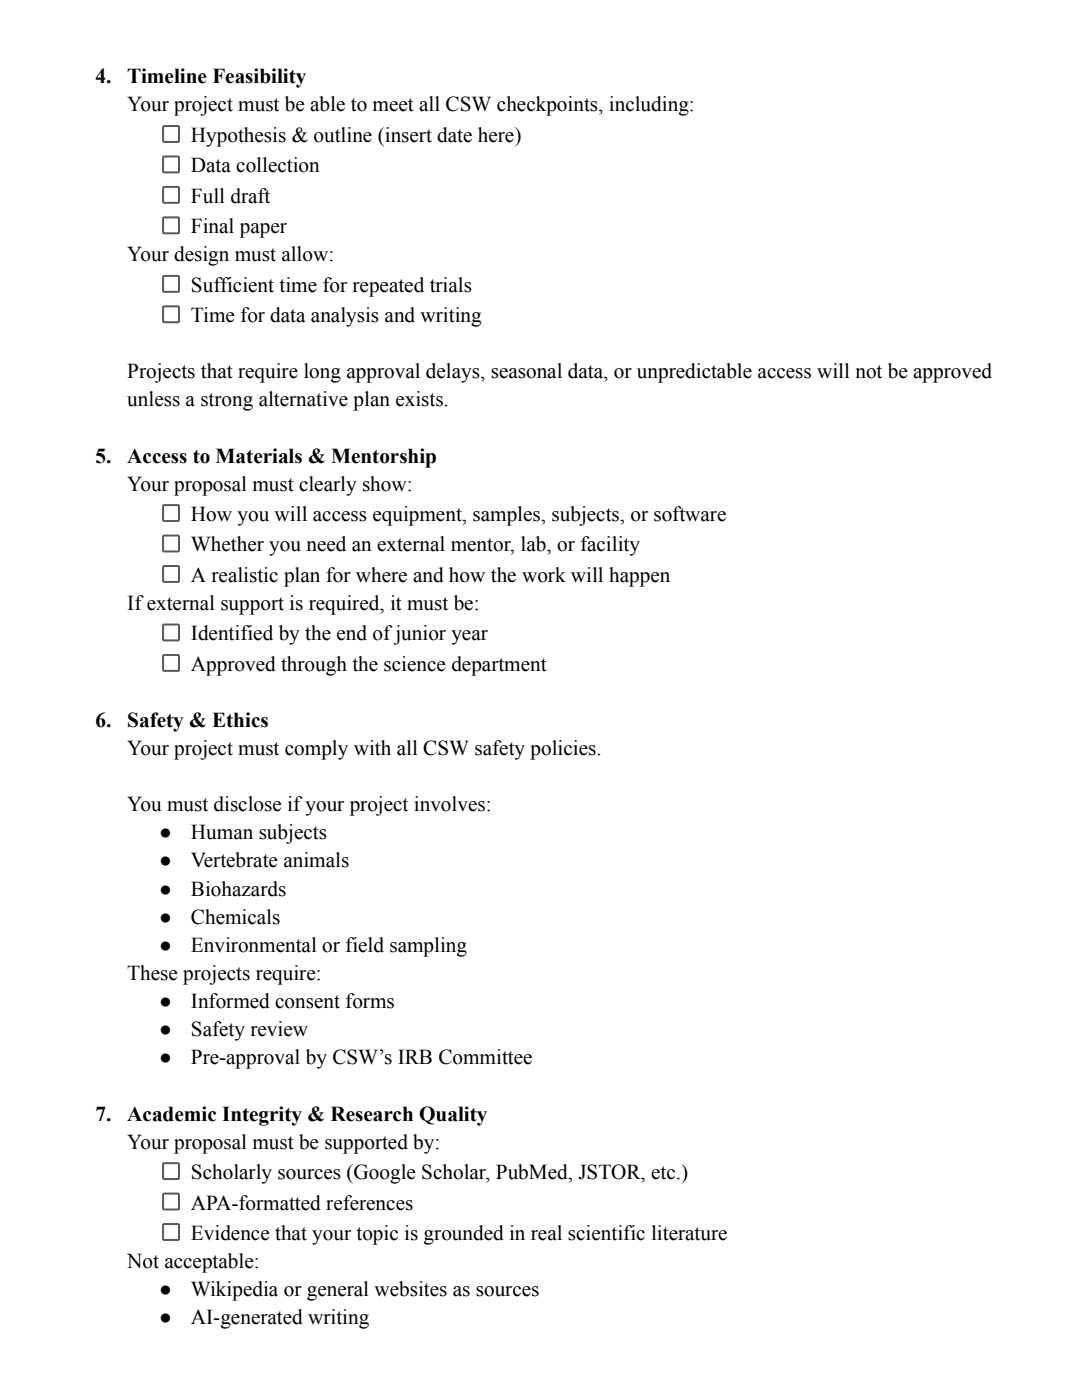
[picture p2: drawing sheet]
<svg xmlns="http://www.w3.org/2000/svg" width="216mm" height="279mm" viewBox="0 0 216 279" stroke-linecap="round" stroke-linejoin="round" font-family="sans-serif">
<defs><g id="words">
<g font-size="4.2">
<text x="19" y="16.7">4.</text>
<text x="25.4" y="16.7">Timeline Feasibility</text>
<text x="25.4" y="22.3">Your project must be able to meet all CSW checkpoints, including:</text>
<text x="38.1" y="28.3">Hypothesis &amp; outline (insert date here)</text>
<text x="38.1" y="34.4">Data collection</text>
<text x="38.1" y="40.5">Full draft</text>
<text x="38.1" y="46.6">Final paper</text>
<text x="25.4" y="52.2">Your design must allow:</text>
<text x="38.1" y="58.2">Sufficient time for repeated trials</text>
<text x="38.1" y="64.3">Time for data analysis and writing</text>
<text x="25.4" y="75.5">Projects that require long approval delays, seasonal data, or unpredictable access will not be approved</text>
<text x="25.4" y="81.1">unless a strong alternative plan exists.</text>
<text x="19" y="92.3">5.</text>
<text x="25.4" y="92.3">Access to Materials &amp; Mentorship</text>
<text x="25.4" y="97.9">Your proposal must clearly show:</text>
<text x="38.1" y="104">How you will access equipment, samples, subjects, or software</text>
<text x="38.1" y="110.1">Whether you need an external mentor, lab, or facility</text>
<text x="38.1" y="116.1">A realistic plan for where and how the work will happen</text>
<text x="25.4" y="121.7">Ifexternal support is required, it must be:</text>
<text x="38.1" y="127.8">Identified by the end ofjunior year</text>
<text x="38.1" y="133.9">Approved through the science department</text>
<text x="19" y="145.1">6.</text>
<text x="25.4" y="145.1">Safety &amp; Ethics</text>
<text x="25.4" y="150.7">Your project must comply with all CSW safety policies.</text>
<text x="25.4" y="161.9">You must disclose ifyour project involves:</text>
<text x="31.7" y="167.5">●</text>
<text x="38.1" y="167.5">Human subjects</text>
<text x="31.7" y="173.1">●</text>
<text x="38.1" y="173.1">Vertebrate animals</text>
<text x="31.7" y="178.7">●</text>
<text x="38.1" y="178.7">Biohazards</text>
<text x="31.7" y="184.4">●</text>
<text x="38.1" y="184.4">Chemicals</text>
<text x="31.7" y="190">●</text>
<text x="38.1" y="190">Environmental or field sampling</text>
<text x="25.4" y="195.6">These projects require:</text>
<text x="31.7" y="201.2">●</text>
<text x="38.1" y="201.2">Informed consent forms</text>
<text x="31.7" y="206.8">●</text>
<text x="38.1" y="206.8">Safety review</text>
<text x="31.7" y="212.4">●</text>
<text x="38.1" y="212.4">Pre-approval by CSW’s IRB Committee</text>
<text x="19" y="223.6">7.</text>
<text x="25.4" y="223.6">Academic Integrity &amp; Research Quality</text>
<text x="25.4" y="229.2">Your proposal must be supported by:</text>
<text x="38.1" y="235.3">Scholarly sources (Google Scholar, PubMed, JSTOR, etc.)</text>
<text x="38.1" y="241.4">APA-formatted references</text>
<text x="38.1" y="247.5">Evidence that your topic is grounded in real scientific literature</text>
<text x="25.4" y="253.1">Not acceptable:</text>
<text x="31.7" y="258.7">●</text>
<text x="38.1" y="258.7">Wikipedia or general websites as sources</text>
<text x="31.7" y="264.3">●</text>
<text x="38.1" y="264.3">AI-generated writing</text>
</g>
</g></defs>
<g fill="#595959">
<path d="M32.7 25.4h2.8v2.7h-2.8zM32.4 25.2l-.1 2.9 .2 .4h3l.4-.2v-2.9l-.2-.4h-3z" fill-rule="evenodd"/>
<path d="M32.7 31.4h2.8v2.8h-2.8zM32.4 31.2l-.1 3 .2 .3 3 .1 .4-.2v-3l-.2-.3-3-.1z" fill-rule="evenodd"/>
<path d="M32.7 37.5h2.8v2.8h-2.8zM32.4 37.3l-.1 3 .2 .3 3 .1 .4-.2v-3l-.2-.3-3-.1z" fill-rule="evenodd"/>
<path d="M32.7 43.6h2.8v2.8h-2.8zM32.4 43.4l-.1 3 .2 .3 3 .1 .4-.2v-3l-.2-.4h-3z" fill-rule="evenodd"/>
<path d="M32.7 55.3h2.8v2.7h-2.8zM32.4 55.1l-.1 2.9 .2 .4h3l.4-.2v-2.9l-.2-.4h-3z" fill-rule="evenodd"/>
<path d="M32.7 61.3h2.8v2.8h-2.8zM32.4 61.1l-.1 3 .2 .4h3l.4-.2v-3l-.2-.3-3-.1z" fill-rule="evenodd"/>
<path d="M32.7 101h2.8v2.8h-2.8zM32.4 100.8l-.1 3 .2 .3 3 .1 .4-.2v-3l-.2-.3-3-.1z" fill-rule="evenodd"/>
<path d="M32.7 107.1h2.8v2.8h-2.8zM32.4 106.9l-.1 3 .2 .3 3 .1 .4-.2v-3l-.2-.4h-3z" fill-rule="evenodd"/>
<path d="M32.7 113.2h2.8v2.7h-2.8zM32.4 113l-.1 2.9 .2 .4h3l.4-.2v-2.9l-.2-.4h-3z" fill-rule="evenodd"/>
<path d="M32.7 124.8h2.8v2.8h-2.8zM32.4 124.6l-.1 3 .2 .4h3l.4-.2v-3l-.2-.3-3-.1z" fill-rule="evenodd"/>
<path d="M32.7 130.9h2.8v2.8h-2.8zM32.4 130.7l-.1 3 .2 .3 3 .1 .4-.2v-3l-.2-.3-3-.1z" fill-rule="evenodd"/>
<path d="M32.7 232.3h2.8v2.8h-2.8zM32.4 232.1l-.1 3 .2 .4h3l.4-.2v-3l-.2-.3-3-.1z" fill-rule="evenodd"/>
<path d="M32.7 238.4h2.8v2.8h-2.8zM32.4 238.2l-.1 3 .2 .3 3 .1 .4-.2v-3l-.2-.3-3-.1z" fill-rule="evenodd"/>
<path d="M32.7 244.5h2.8v2.8h-2.8zM32.4 244.3l-.1 3 .2 .3 3 .1 .4-.2v-3l-.2-.4h-3z" fill-rule="evenodd"/>
</g>
<use href="#words"/>
</svg>
